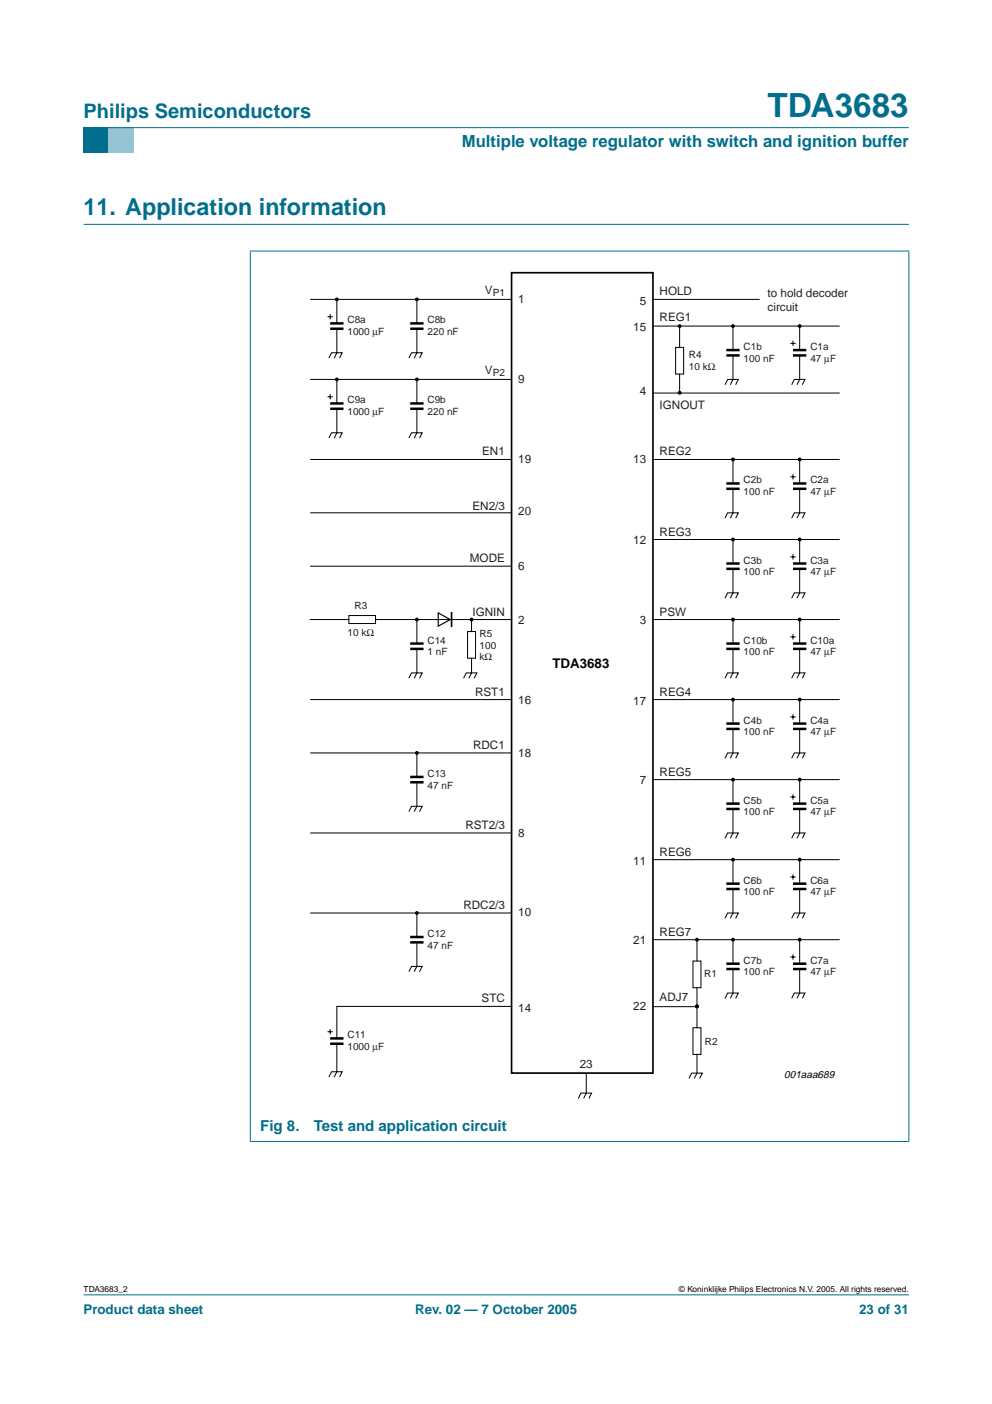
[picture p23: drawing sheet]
<svg xmlns="http://www.w3.org/2000/svg" width="210mm" height="297mm" viewBox="0 0 210 297" stroke-linecap="round" stroke-linejoin="round" font-family="sans-serif">
<defs><g id="words">
<text font-size="7.1" fill="#006e8c" x="162.4" y="24.7">TDA3683</text>
<text font-size="4.9" fill="#006e8c" x="17.7" y="45.5">11. Application information</text>
<text font-size="4.2" fill="#006e8c" x="17.7" y="24.9">Philips Semiconductors</text>
<text font-size="3.5" fill="#006e8c" x="97.7" y="31.1">Multiple voltage regulator with switch and ignition buffer</text>
<g font-size="3.2" fill="#006e8c">
<text x="55.1" y="239.4">Fig 8.</text>
<text x="66.4" y="239.4">Test and application circuit</text>
</g>
<text font-size="2.8" x="116.9" y="141.2">TDA3683</text>
<g font-size="2.8" fill="#006e8c">
<text x="17.7" y="278">Product data sheet</text>
<text x="87.9" y="278">Rev. 02 — 7 October 2005</text>
<text x="181.8" y="278">23 of 31</text>
</g>
<g font-size="2.5" fill="#231f20">
<text x="102.6" y="62.2">V</text>
<text x="109.7" y="64.2">1</text>
<text x="135.4" y="64.5">5</text>
<text x="139.6" y="62.5">HOLD</text>
<text x="162.4" y="62.8">to hold decoder</text>
<text x="162.4" y="65.8">circuit</text>
<text x="134" y="70.1">15</text>
<text x="139.6" y="67.9">REG1</text>
<text x="102.6" y="79.1">V</text>
<text x="109.7" y="81.1">9</text>
<text x="135.4" y="83.7">4</text>
<text x="139.6" y="86.5">IGNOUT</text>
<text x="102" y="96.4">EN1</text>
<text x="109.7" y="98.1">19</text>
<text x="134" y="98.1">13</text>
<text x="139.6" y="96.4">REG2</text>
<text x="100" y="107.9">EN2/3</text>
<text x="109.7" y="109.1">20</text>
<text x="139.6" y="113.3">REG3</text>
<text x="99.4" y="118.9">MODE</text>
<text x="134" y="115">12</text>
<text x="109.7" y="120.6">6</text>
<text x="100" y="130.2">IGNIN</text>
<text x="109.7" y="131.9">2</text>
<text x="135.4" y="131.9">3</text>
<text x="139.6" y="130.2">PSW</text>
<text x="100.5" y="147.2">RST1</text>
<text x="109.7" y="148.9">16</text>
<text x="134" y="149.1">17</text>
<text x="139.6" y="147.2">REG4</text>
<text x="100.1" y="158.5">RDC1</text>
<text x="109.7" y="160.1">18</text>
<text x="135.4" y="165.8">7</text>
<text x="139.6" y="164.1">REG5</text>
<text x="98.5" y="175.4">RST2/3</text>
<text x="109.7" y="177.1">8</text>
<text x="134" y="183">11</text>
<text x="139.6" y="181">REG6</text>
<text x="98.1" y="192.3">RDC2/3</text>
<text x="109.7" y="193.7">10</text>
<text x="139.6" y="198">REG7</text>
<text x="134" y="199.7">21</text>
<text x="101.9" y="212.1">STC</text>
<text x="109.7" y="214">14</text>
<text x="134" y="213.8">22</text>
<text x="139.6" y="211.8">ADJ7</text>
<text x="122.7" y="225.9">23</text>
</g>
<text font-size="2.2" x="166" y="228.2">001aaa689</text>
<g font-size="2.1" fill="#231f20">
<text x="104.2" y="62.7">P1</text>
<text x="73.5" y="68.4">C8a</text>
<text x="73.5" y="70.9">1000 µF</text>
<text x="90.5" y="68.4">C8b</text>
<text x="90.5" y="70.9">220 nF</text>
<text x="145.8" y="75.8">R4</text>
<text x="157.4" y="74.1">C1b</text>
<text x="157.4" y="76.5">100 nF</text>
<text x="171.5" y="74.1">C1a</text>
<text x="171.5" y="76.5">47 µF</text>
<text x="104.2" y="79.6">P2</text>
<text x="145.8" y="78.2">10 kΩ</text>
<text x="73.5" y="85.4">C9a</text>
<text x="73.5" y="87.8">1000 µF</text>
<text x="90.5" y="85.4">C9b</text>
<text x="90.5" y="87.8">220 nF</text>
<text x="157.4" y="102.3">C2b</text>
<text x="157.4" y="104.8">100 nF</text>
<text x="171.5" y="102.3">C2a</text>
<text x="171.5" y="104.8">47 µF</text>
<text x="157.4" y="119.2">C3b</text>
<text x="171.5" y="119.2">C3a</text>
<text x="157.4" y="121.7">100 nF</text>
<text x="171.5" y="121.7">47 µF</text>
<text x="75" y="128.8">R3</text>
<text x="73.5" y="134.5">10 kΩ</text>
<text x="90.5" y="136.2">C14</text>
<text x="101.5" y="134.7">R5</text>
<text x="101.5" y="137.2">100</text>
<text x="157.4" y="136.2">C10b</text>
<text x="171.5" y="136.2">C10a</text>
<text x="90.5" y="138.6">1 nF</text>
<text x="101.5" y="139.7">kΩ</text>
<text x="157.4" y="138.6">100 nF</text>
<text x="171.5" y="138.6">47 µF</text>
<text x="157.4" y="153.1">C4b</text>
<text x="157.4" y="155.6">100 nF</text>
<text x="171.5" y="153.1">C4a</text>
<text x="171.5" y="155.6">47 µF</text>
<text x="90.5" y="164.4">C13</text>
<text x="90.5" y="166.8">47 nF</text>
<text x="157.4" y="170">C5b</text>
<text x="157.4" y="172.5">100 nF</text>
<text x="171.5" y="170">C5a</text>
<text x="171.5" y="172.5">47 µF</text>
<text x="157.4" y="187">C6b</text>
<text x="157.4" y="189.4">100 nF</text>
<text x="171.5" y="187">C6a</text>
<text x="171.5" y="189.4">47 µF</text>
<text x="90.5" y="198.2">C12</text>
<text x="90.5" y="200.7">47 nF</text>
<text x="157.4" y="203.9">C7b</text>
<text x="171.5" y="203.9">C7a</text>
<text x="149" y="206.7">R1</text>
<text x="157.4" y="206.4">100 nF</text>
<text x="171.5" y="206.4">47 µF</text>
<text x="73.5" y="219.7">C11</text>
<text x="149.2" y="221.1">R2</text>
<text x="73.5" y="222.2">1000 µF</text>
</g>
<g font-size="1.8">
<text x="17.7" y="273.4">TDA3683_2</text>
<text x="143.7" y="273.4">© Koninklijke Philips Electronics N.V. 2005. All rights reserved.</text>
</g>
</g></defs>
<path d="M17.7 273.9h174.6z" fill="#006e8c" stroke="#006e8c" stroke-width=".21"/>
<path d="M17.7 27h5.3v5.3h-5.3z" fill-rule="evenodd" fill="#006e8c"/>
<path d="M23 27h5.3v5.3h-5.3z" fill-rule="evenodd" fill="#96c4d6"/>
<g fill="#006e8c" stroke="#006e8c" stroke-width=".21">
<path d="M17.7 27h174.6z"/>
<path d="M53 53.2v188.3z"/>
<path d="M192.3 53.2v188.3z"/>
<path d="M52.9 53.1h139.5z"/>
<path d="M52.9 241.5h139.5z"/>
</g>
<path d="M17.7 47.5h174.7" fill="none" stroke="#006e8c" stroke-width=".21"/>
<g fill="none" stroke="#000" stroke-width=".21">
<path d="M143 73.5h1.7v5.6h-1.7zM143.8 69v4.5M143.8 79.1v4M155.1 75.2v5.1l-.6 1.1M155.1 69v5.1M167.2 72.7h1.2M167.8 72.1v1.1M169.2 69v5.1M169.2 75.2v5.1l-.6 1.1M153.4 81.4l.6-1.1h2.2l-.5 1.1M167.5 81.4l.6-1.1h2.2l-.5 1.1M65.6 131.1h8.2"/>
<path d="M73.8 130.2h5.7v1.7h-5.7zM79.5 131.1h8.4M88.2 131.1h20M98.9 133.6h1.7v5.7h-1.7zM99.8 131.1v2.5M99.8 139.3v3.1"/>
</g>
<path d="M153.7 74.1h2.8M153.7 75.2h2.8M167.8 74.1h2.8M167.8 75.2h2.8" fill="none" stroke="#000" stroke-width=".53"/>
<path d="M92.7 129.7l2.6 1.4-2.6 1.4z" fill="none" stroke="#000" stroke-width=".25"/>
<path d="M108.2 57.7h30v169.3h-30zM95.5 129.7v2.8" fill="none" stroke="#000" stroke-width=".35"/>
<g fill="#000" stroke="#000" stroke-width=".25">
<circle cx="143.8" cy="69" r=".28"/>
<circle cx="155.1" cy="69" r=".28"/>
<circle cx="169.2" cy="69" r=".28"/>
<circle cx="143.8" cy="83.1" r=".28"/>
</g>
<g fill="#231f20" stroke="#000" stroke-width=".21">
<path d="M138.2 69h39.5z"/>
<path d="M138.2 83.2h39.5z"/>
</g>
<path d="M147.5 198.8v4.5M146.6 203.3h1.7v5.7h-1.7zM147.5 209v3.9" fill="none" stroke="#000" stroke-width=".21"/>
<g fill="#000" stroke="#000" stroke-width=".25">
<circle cx="147.5" cy="198.8" r=".28"/>
<circle cx="147.5" cy="212.9" r=".28"/>
</g>
<g fill="#231f20" stroke="#000" stroke-width=".21">
<path d="M138.2 198.8h39.5z"/>
<path d="M138.2 213h9.3z"/>
</g>
<path d="M155.1 97.2v5.1M169.2 97.2v5.1M153.4 109.6l.6-1.1h2.2l-.5 1.1M155.1 103.4v5.1l-.6 1.1M167.2 100.9h1.2M167.5 109.6l.6-1.1h2.2l-.5 1.1M167.8 100.3v1.1M169.2 103.4v5.1l-.6 1.1M146.6 217.4h1.7v5.7h-1.7zM147.5 212.9v4.5M147.5 223.1v3.9" fill="none" stroke="#000" stroke-width=".21"/>
<g fill="#000" stroke="#000" stroke-width=".25">
<circle cx="155.1" cy="97.2" r=".28"/>
<circle cx="169.2" cy="97.2" r=".28"/>
<circle cx="147.5" cy="212.9" r=".28"/>
</g>
<path d="M153.7 102.3h2.8M153.7 103.4h2.8M167.8 102.3h2.8M167.8 103.4h2.8" fill="none" stroke="#000" stroke-width=".53"/>
<path d="M138.2 97.2h39.5z" fill="#231f20" stroke="#000" stroke-width=".21"/>
<path d="M69.3 67h1.1M69.6 75.8l.5-1.2h2.3l-.6 1.2M69.9 66.4v1.2M71.3 63.3v5.1M71.3 69.6v5l-.6 1.2M86.5 75.8l.6-1.2h2.2l-.5 1.2M88.2 69.6v5l-.6 1.2M88.2 63.3v5.1" fill="none" stroke="#000" stroke-width=".21"/>
<path d="M69.9 68.4h2.8M69.9 69.6h2.8M86.8 68.4h2.8M86.8 69.6h2.8" fill="none" stroke="#000" stroke-width=".53"/>
<g fill="#000" stroke="#000" stroke-width=".25">
<circle cx="71.3" cy="63.3" r=".28"/>
<circle cx="88.2" cy="63.3" r=".28"/>
</g>
<path d="M65.6 63.3h42.6z" fill="#231f20" stroke="#000" stroke-width=".21"/>
<g fill="none" stroke="#000" stroke-width=".21">
<path d="M69.3 83.9h1.1M69.6 92.7l.5-1.1h2.3l-.6 1.1M69.9 83.4v1.1M71.3 80.3v5.1M71.3 86.5v5.1l-.6 1.1M86.5 92.7l.6-1.1h2.2l-.5 1.1M88.2 86.5v5.1l-.6 1.1M88.2 80.3v5.1M88.2 131.1v5.1M88.2 137.3v5.1l-.6 1.1M86.5 143.5l.6-1.1h2.2l-.5 1.1M98.1 143.5l.6-1.1h2.2l-.6 1.1"/>
<path d="M99.8 142.4l-.6 1.1M69.3 218.3h1.1M69.9 217.7v1.1M108.2 212.9h-36.9v6.8M69.6 227.9l.5-1.2h2.3l-.6 1.2M71.3 220.8v5.9l-.6 1.2"/>
</g>
<path d="M69.9 85.4h2.8M69.9 86.5h2.8M86.8 85.4h2.8M86.8 86.5h2.8M86.8 136.2h2.8M86.8 137.3h2.8M69.9 219.7h2.8M69.9 220.8h2.8" fill="none" stroke="#000" stroke-width=".53"/>
<g fill="#000" stroke="#000" stroke-width=".25">
<circle cx="71.3" cy="80.3" r=".28"/>
<circle cx="88.2" cy="80.3" r=".28"/>
<circle cx="88.2" cy="131.1" r=".28"/>
<circle cx="99.8" cy="131.1" r=".28"/>
</g>
<path d="M65.6 80.3h42.6z" fill="#231f20" stroke="#000" stroke-width=".21"/>
<path d="M88.2 159.3v5.1M86.5 171.7l.6-1.1h2.2l-.5 1.1M88.2 165.5v5.1l-.6 1.1" fill="none" stroke="#000" stroke-width=".21"/>
<path d="M86.8 164.4h2.8M86.8 165.5h2.8" fill="none" stroke="#000" stroke-width=".53"/>
<circle cx="88.2" cy="159.3" r=".28" fill="#000" stroke="#000" stroke-width=".25"/>
<g fill="#231f20" stroke="#000" stroke-width=".21">
<path d="M65.6 159.3h42.6z"/>
<path d="M65.6 97.2h42.6z"/>
<path d="M138.2 63.3h22.5z"/>
<path d="M65.6 108.5h42.6z"/>
<path d="M65.6 119.8h42.6z"/>
<path d="M65.6 148h42.6z"/>
</g>
<path d="M88.2 199.4v5.1l-.6 1.1M88.2 193.2v5M86.5 205.6l.6-1.1h2.2l-.5 1.1" fill="none" stroke="#000" stroke-width=".21"/>
<path d="M86.8 198.2h2.8M86.8 199.4h2.8" fill="none" stroke="#000" stroke-width=".53"/>
<circle cx="88.2" cy="193.2" r=".28" fill="#000" stroke="#000" stroke-width=".25"/>
<g fill="#231f20" stroke="#000" stroke-width=".21">
<path d="M65.6 193.2h42.6z"/>
<path d="M65.6 176.2h42.6z"/>
</g>
<path d="M155.1 114.1v5.1M167.2 117.8h1.2M167.8 117.2v1.2M169.2 114.1v5.1M153.4 126.6l.6-1.2h2.2l-.5 1.2M155.1 120.3v5.1l-.6 1.2M167.5 126.6l.6-1.2h2.2l-.5 1.2M169.2 120.3v5.1l-.6 1.2" fill="none" stroke="#000" stroke-width=".21"/>
<path d="M153.7 119.2h2.8M167.8 119.2h2.8M153.7 120.3h2.8M167.8 120.3h2.8" fill="none" stroke="#000" stroke-width=".53"/>
<g fill="#000" stroke="#000" stroke-width=".25">
<circle cx="155.1" cy="114.1" r=".28"/>
<circle cx="169.2" cy="114.1" r=".28"/>
</g>
<path d="M138.2 114.1h39.5z" fill="#231f20" stroke="#000" stroke-width=".21"/>
<path d="M155.1 137.3v5.1l-.6 1.1M155.1 131.1v5.1M167.2 134.7h1.2M167.8 134.2v1.1M169.2 131.1v5.1M169.2 137.3v5.1l-.6 1.1M153.4 143.5l.6-1.1h2.2l-.5 1.1M167.5 143.5l.6-1.1h2.2l-.5 1.1" fill="none" stroke="#000" stroke-width=".21"/>
<path d="M153.7 136.2h2.8M153.7 137.3h2.8M167.8 136.2h2.8M167.8 137.3h2.8" fill="none" stroke="#000" stroke-width=".53"/>
<g fill="#000" stroke="#000" stroke-width=".25">
<circle cx="155.1" cy="131.1" r=".28"/>
<circle cx="169.2" cy="131.1" r=".28"/>
</g>
<path d="M138.2 131.1h39.5z" fill="#231f20" stroke="#000" stroke-width=".21"/>
<path d="M155.1 154.2v5.1l-.6 1.1M155.1 148v5.1M167.2 151.7h1.2M167.8 151.1v1.1M169.2 148v5.1M169.2 154.2v5.1l-.6 1.1M153.4 160.4l.6-1.1h2.2l-.5 1.1M167.5 160.4l.6-1.1h2.2l-.5 1.1" fill="none" stroke="#000" stroke-width=".21"/>
<path d="M153.7 153.1h2.8M153.7 154.2h2.8M167.8 153.1h2.8M167.8 154.2h2.8" fill="none" stroke="#000" stroke-width=".53"/>
<g fill="#000" stroke="#000" stroke-width=".25">
<circle cx="155.1" cy="148" r=".28"/>
<circle cx="169.2" cy="148" r=".28"/>
</g>
<path d="M138.2 148h39.5z" fill="#231f20" stroke="#000" stroke-width=".21"/>
<path d="M153.4 177.4l.6-1.2h2.2l-.5 1.2M155.1 171.2v5l-.6 1.2M155.1 164.9v5.1M167.2 168.6h1.2M167.5 177.4l.6-1.2h2.2l-.5 1.2M167.8 168v1.2M169.2 164.9v5.1M169.2 171.2v5l-.6 1.2" fill="none" stroke="#000" stroke-width=".21"/>
<path d="M153.7 170h2.8M153.7 171.2h2.8M167.8 170h2.8M167.8 171.2h2.8" fill="none" stroke="#000" stroke-width=".53"/>
<g fill="#000" stroke="#000" stroke-width=".25">
<circle cx="155.1" cy="164.9" r=".28"/>
<circle cx="169.2" cy="164.9" r=".28"/>
</g>
<path d="M138.2 164.9h39.5z" fill="#231f20" stroke="#000" stroke-width=".21"/>
<path d="M153.4 194.3l.6-1.1h2.2l-.5 1.1M155.1 188.1v5.1l-.6 1.1M155.1 181.9v5.1M167.2 185.5h1.2M167.5 194.3l.6-1.1h2.2l-.5 1.1M167.8 185v1.1M169.2 181.9v5.1M169.2 188.1v5.1l-.6 1.1" fill="none" stroke="#000" stroke-width=".21"/>
<path d="M153.7 187h2.8M153.7 188.1h2.8M167.8 187h2.8M167.8 188.1h2.8" fill="none" stroke="#000" stroke-width=".53"/>
<g fill="#000" stroke="#000" stroke-width=".25">
<circle cx="155.1" cy="181.9" r=".28"/>
<circle cx="169.2" cy="181.9" r=".28"/>
</g>
<path d="M138.2 181.9h39.5z" fill="#231f20" stroke="#000" stroke-width=".21"/>
<path d="M155.1 198.8v5.1M169.2 198.8v5.1M153.4 211.2l.6-1.1h2.2l-.5 1.1M155.1 205v5.1l-.6 1.1M167.2 202.5h1.2M167.5 211.2l.6-1.1h2.2l-.5 1.1M167.8 201.9v1.1M169.2 205v5.1l-.6 1.1M122.4 232.4l.5-1.1h2.3l-.6 1.1M124.1 227v4.3l-.6 1.1M145.8 228.2l.5-1.2h2.3l-.6 1.2M147.5 227l-.6 1.2" fill="none" stroke="#000" stroke-width=".21"/>
<path d="M153.7 203.9h2.8M153.7 205h2.8M167.8 203.9h2.8M167.8 205h2.8" fill="none" stroke="#000" stroke-width=".53"/>
<g fill="#000" stroke="#000" stroke-width=".25">
<circle cx="155.1" cy="198.8" r=".28"/>
<circle cx="169.2" cy="198.8" r=".28"/>
</g>
<use href="#words"/>
</svg>
